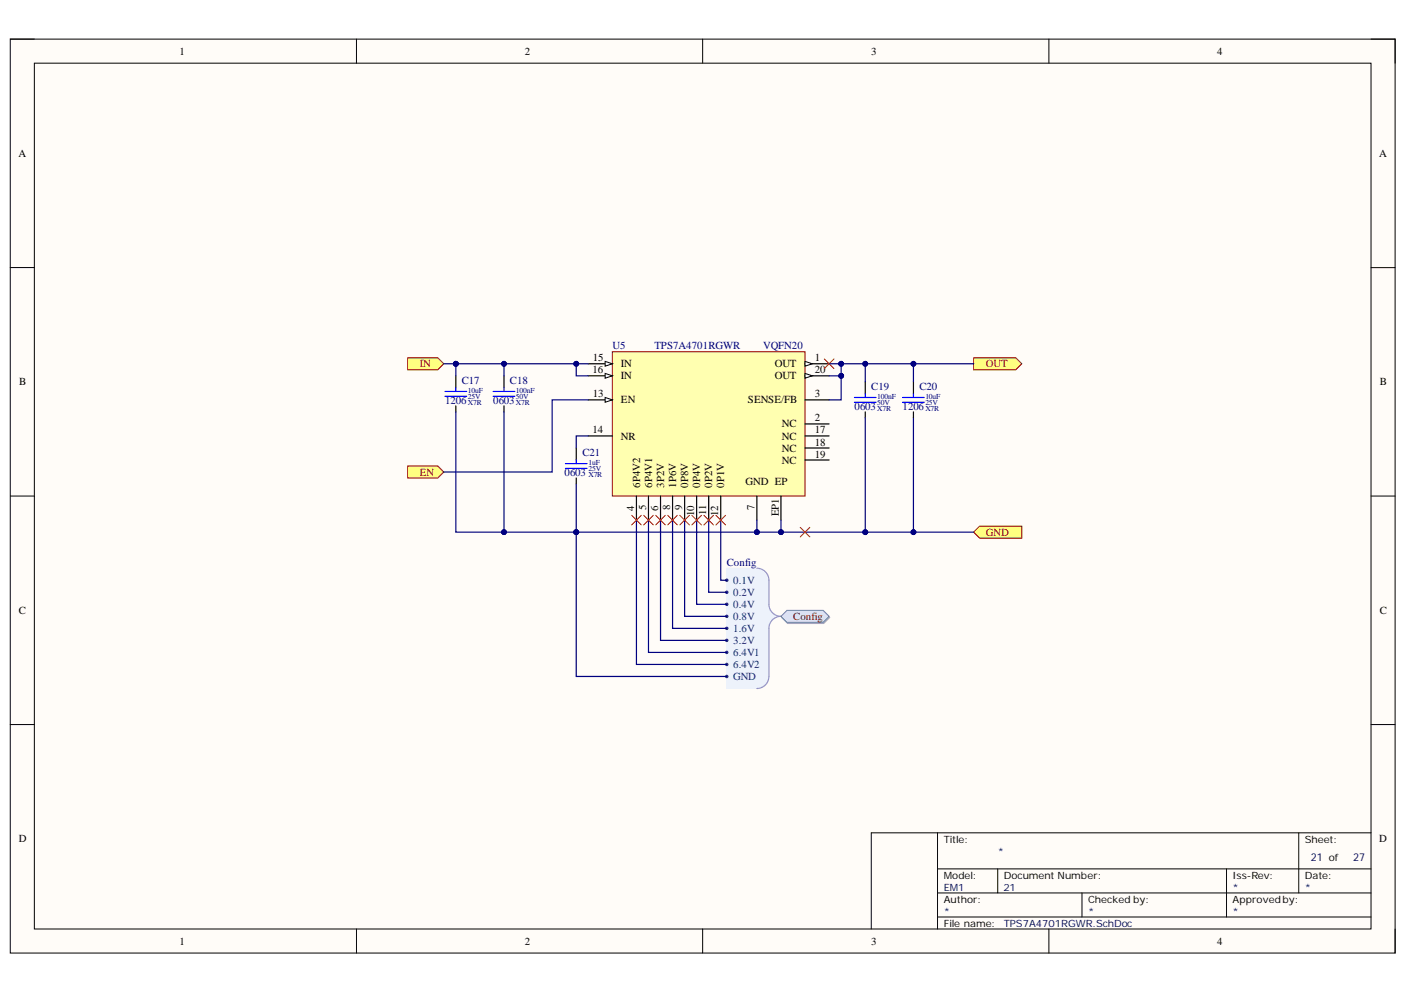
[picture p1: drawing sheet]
<svg xmlns="http://www.w3.org/2000/svg" width="297mm" height="210mm" viewBox="0 0 297 210" stroke-linecap="round" stroke-linejoin="round" font-family="sans-serif">
<defs><g id="words">
<g font-size="2.3">
<text x="37.9" y="11.6">1</text>
<text x="110.8" y="11.6">2</text>
<text x="183.9" y="11.6">3</text>
<text x="256.9" y="11.6">4</text>
<text x="3.9" y="33.1">A</text>
<text x="291.2" y="33.1">A</text>
<text x="125.2" y="76.3">15</text>
<text x="131.1" y="77.5">IN</text>
<text x="163.6" y="77.5">OUT</text>
<text x="172" y="76.3">1</text>
<text x="4.1" y="81.4">B</text>
<text x="125.1" y="78.8">16</text>
<text x="125.2" y="83.9">13</text>
<text x="131.1" y="80.1">IN</text>
<text x="163.6" y="80.1">OUT</text>
<text x="172" y="83.9">3</text>
<text x="172" y="78.8">20</text>
<text x="291.3" y="81.4">B</text>
<text x="131.1" y="85.2">EN</text>
<text x="157.9" y="85.2">SENSE/FB</text>
<text x="172" y="89">2</text>
<text x="125.1" y="91.5">14</text>
<text x="131.1" y="92.8">NR</text>
<text x="165.1" y="90.2">NC</text>
<text x="165.1" y="92.8">NC</text>
<text x="165.1" y="95.4">NC</text>
<text x="172" y="91.5">17</text>
<text x="172" y="94.1">18</text>
<text x="165.1" y="97.9">NC</text>
<text x="172" y="96.6">19</text>
<text x="133.9" y="107.9" transform="rotate(-90 133.9 107.9)">4</text>
<text x="135.1" y="103" transform="rotate(-90 135.1 103)">6P4V2</text>
<text x="136.4" y="107.8" transform="rotate(-90 136.4 107.8)">5</text>
<text x="137.7" y="103" transform="rotate(-90 137.7 103)">6P4V1</text>
<text x="139" y="107.9" transform="rotate(-90 139 107.9)">6</text>
<text x="140.2" y="103" transform="rotate(-90 140.2 103)">3P2V</text>
<text x="141.5" y="107.8" transform="rotate(-90 141.5 107.8)">8</text>
<text x="142.8" y="103" transform="rotate(-90 142.8 103)">1P6V</text>
<text x="144" y="107.8" transform="rotate(-90 144 107.8)">9</text>
<text x="145.3" y="103" transform="rotate(-90 145.3 103)">0P8V</text>
<text x="147.8" y="103" transform="rotate(-90 147.8 103)">0P4V</text>
<text x="150.4" y="103" transform="rotate(-90 150.4 103)">0P2V</text>
<text x="152.9" y="103" transform="rotate(-90 152.9 103)">0P1V</text>
<text x="157.4" y="102.5">GND EP</text>
<text x="159.3" y="107.8" transform="rotate(-90 159.3 107.8)">7</text>
<text x="146.6" y="109" transform="rotate(-90 146.6 109)">10</text>
<text x="149.1" y="108.8" transform="rotate(-90 149.1 108.8)">11</text>
<text x="151.6" y="109" transform="rotate(-90 151.6 109)">12</text>
<text x="164.4" y="109.1" transform="rotate(-90 164.4 109.1)">EP1</text>
<text x="4" y="129.6">C</text>
<text x="291.3" y="129.6">C</text>
<text x="4" y="177.8">D</text>
<text x="291.2" y="177.8">D</text>
<text x="37.9" y="199.5">1</text>
<text x="110.8" y="199.5">2</text>
<text x="183.9" y="199.5">3</text>
<text x="256.9" y="199.5">4</text>
</g>
<g font-size="2.3" fill="#800000">
<text x="88.6" y="77.5">IN</text>
<text x="208.1" y="77.5">OUT</text>
<text x="88.6" y="100.4">EN</text>
<text x="208.1" y="113.1">GND</text>
<text x="167.5" y="130.9">Config</text>
</g>
<g font-size="2.3" fill="#000080">
<text x="129.3" y="73.7">U5</text>
<text x="138.2" y="73.7">TPS7A4701RGWR</text>
<text x="161.1" y="73.7">VQFN20</text>
<text x="97.5" y="81.1">C17</text>
<text x="107.7" y="81.1">C18</text>
<text x="183.9" y="82.4">C19</text>
<text x="194.1" y="82.4">C20</text>
<text x="94" y="85.4">1206</text>
<text x="104.1" y="85.4">0603</text>
<text x="180.4" y="86.7">0603</text>
<text x="190.5" y="86.7">1206</text>
<text x="119.2" y="100.4">0603</text>
<text x="123" y="96.4">C21</text>
<text x="153.4" y="119.5">Config</text>
</g>
<g font-size="2.3" fill="#003a70">
<text x="154.8" y="123.3">0.1V</text>
<text x="154.8" y="125.8">0.2V</text>
<text x="154.8" y="128.3">0.4V</text>
<text x="154.8" y="130.9">0.8V</text>
<text x="154.8" y="133.4">1.6V</text>
<text x="154.8" y="136">3.2V</text>
<text x="154.8" y="138.5">6.4V1</text>
<text x="154.8" y="141.1">6.4V2</text>
<text x="154.8" y="143.6">GND</text>
</g>
<g font-size="2.3" fill="#000e4f">
<text x="276.7" y="181.7">21 of</text>
<text x="285.7" y="181.7">27</text>
</g>
<g font-size="2.1">
<text x="199.3" y="177.9">Title:</text>
<text x="275.5" y="177.9">Sheet:</text>
<text x="199.3" y="185.5">Model:</text>
<text x="211.9" y="185.5">Document Number:</text>
<text x="260.2" y="185.5">Iss-Rev:</text>
<text x="275.5" y="185.5">Date:</text>
<text x="199.3" y="190.6">Author:</text>
<text x="229.7" y="190.6">Checked by:</text>
<text x="260.2" y="190.6">Approvedby:</text>
<text x="199.3" y="195.7">File name:</text>
</g>
<g font-size="2.1" fill="#000e4f">
<text x="210.7" y="180.5">*</text>
<text x="199.3" y="188.1">EM1</text>
<text x="211.9" y="188.1">21</text>
<text x="260.2" y="188.1">*</text>
<text x="275.5" y="188.1">*</text>
<text x="199.3" y="193.2">*</text>
<text x="211.9" y="195.7">TPS7A4701RGWR.SchDoc</text>
<text x="229.7" y="193.2">*</text>
<text x="260.2" y="193.2">*</text>
</g>
<g font-size="1.6" fill="#000080">
<text x="98.8" y="83">10uF</text>
<text x="108.9" y="83">100nF</text>
<text x="98.8" y="85.6">X7R</text>
<text x="98.8" y="84.3">25V</text>
<text x="108.9" y="85.6">X7R</text>
<text x="108.9" y="84.3">50V</text>
<text x="185.2" y="86.8">X7R</text>
<text x="185.2" y="85.6">50V</text>
<text x="185.2" y="84.3">100nF</text>
<text x="195.4" y="86.8">X7R</text>
<text x="195.4" y="85.6">25V</text>
<text x="195.4" y="84.3">10uF</text>
<text x="124.2" y="100.8">X7R</text>
<text x="124.2" y="99.5">25V</text>
<text x="124.2" y="98.2">1uF</text>
</g>
</g></defs>
<path d="M2.2 8.3h292.3v193h-292.3z" fill-rule="evenodd" fill="#fffcf8"/>
<path d="M2.2 8.3h292.3v193h-292.3z" fill="none" stroke="#000" stroke-width=".21"/>
<path d="M7.3 13.3h282.1v182.9h-282.1z" fill-rule="evenodd" fill="#fffcf8"/>
<g fill="none" stroke="#000" stroke-width=".21">
<path d="M2.2 8.3h5.1M7.3 13.3h282.1v182.9h-282.1zM75.3 8.3v5M148.3 8.3v5M221.4 8.3v5M289.4 8.3h5.1v5M2.2 56.5h5.1M289.4 56.5h5.1M2.2 104.8h5.1M289.4 104.8h5.1M2.2 153h5.1M289.4 153h5.1"/>
<path d="M197.9 175.9v20.3M274.2 175.9v12.7M289.4 175.9h-105.5v20.3M75.3 196.2v5.1M148.3 196.2v5.1M197.9 183.5h91.5M197.9 188.6h91.5M197.9 193.6h91.5M210.6 183.5v5.1M221.4 196.2v5.1M228.4 188.6v5M258.9 183.5v10.1"/>
<path d="M294.5 196.2v5.1"/>
</g>
<path d="M86.1 75.6h6.3l1.3 1.2-1.3 1.3h-6.3z" fill-rule="evenodd" fill="#ffff80"/>
<path d="M86.1 75.6h6.3l1.3 1.2-1.3 1.3h-6.3z" fill="none" stroke="#800000" stroke-width=".21"/>
<path d="M96.2 79.4v2.5M106.4 79.4v2.5M96.2 85.7v1.3M106.4 85.7v1.3M121.7 94.6v2.5M182.7 80.6v2.6M182.7 87v1.2M192.8 80.6v2.6M192.8 87v1.2M121.7 100.9v1.3" fill="none" stroke="#000" stroke-width=".25"/>
<g fill="none" stroke="#00f" stroke-width=".25">
<path d="M93.9 83.7h4.6M93.9 82.7h4.6M96.2 81.9v.8M104.1 83.7h4.6M104.1 82.7h4.6M106.4 81.9v.8M119.4 98.9h4.5M119.4 97.9h4.5M121.7 97.1v.8M180.4 85h4.6M180.4 83.9h4.6M182.7 83.2v.7"/>
<path d="M190.5 85h4.6M190.5 83.9h4.6M192.8 83.2v.7"/>
</g>
<path d="M129.3 74.3h40.7v30.5h-40.7z" fill-rule="evenodd" fill="#ffffb0"/>
<path d="M129.3 74.3h40.7v30.5h-40.7z" fill="none" stroke="#800000" stroke-width=".21"/>
<path d="M170 76.8h5" fill="none" stroke="#000" stroke-width=".25"/>
<path d="M170 76.3l1.5 .5-1.5 .5z" fill="#f8fcff"/>
<path d="M170 76.3l1.5 .5-1.5 .5z" fill="none" stroke="#000" stroke-width=".21"/>
<path d="M124.2 76.8h5.1" fill="none" stroke="#000" stroke-width=".25"/>
<path d="M127.8 76.3l1.5 .5-1.5 .5z" fill="#f8fcff"/>
<path d="M127.8 76.3l1.5 .5-1.5 .5z" fill="none" stroke="#000" stroke-width=".21"/>
<path d="M170 79.4h5M124.2 92.1h5.1M170 89.5h5M170 84.4h5M152.2 104.8v5M159.8 104.8v5M164.9 104.8v5" fill="none" stroke="#000" stroke-width=".25"/>
<path d="M170 78.9l1.5 .5-1.5 .5z" fill="#f8fcff"/>
<path d="M170 78.9l1.5 .5-1.5 .5z" fill="none" stroke="#000" stroke-width=".21"/>
<path d="M124.2 79.4h5.1" fill="none" stroke="#000" stroke-width=".25"/>
<path d="M127.8 78.9l1.5 .5-1.5 .5z" fill="#f8fcff"/>
<path d="M127.8 78.9l1.5 .5-1.5 .5z" fill="none" stroke="#000" stroke-width=".21"/>
<path d="M124.2 84.4h5.1M170 92.1h5M170 94.6h5M170 97.1h5M134.4 104.8v5M136.9 104.8v5M139.4 104.8v5M142 104.8v5M144.5 104.8v5M147.1 104.8v5M149.6 104.8v5" fill="none" stroke="#000" stroke-width=".25"/>
<path d="M127.8 83.9l1.5 .5-1.5 .5z" fill="#f8fcff"/>
<path d="M127.8 83.9l1.5 .5-1.5 .5z" fill="none" stroke="#000" stroke-width=".21"/>
<path d="M174 75.8l2.1 2M176.1 75.8l-2.1 2" fill="none" stroke="#f00" stroke-width=".21"/>
<path d="M86.1 98.4h6.3l1.3 1.3-1.3 1.2h-6.3z" fill-rule="evenodd" fill="#ffff80"/>
<path d="M86.1 98.4h6.3l1.3 1.3-1.3 1.2h-6.3z" fill="none" stroke="#800000" stroke-width=".21"/>
<path d="M153.4 120h6.4l1.3 .3 .9 1 .3 1.2v5.7l.7 1.1 1.2 .9-1.2 .8-.7 1.1v10.8l-.3 1.2-.9 1-1.3 .3h-6.4z" fill-rule="evenodd" fill="#edf2fb"/>
<path d="M153.4 120h6.4l1.3 .3 .9 1 .3 1.2v5.7l.7 1.1 1.2 .9-1.2 .8-.7 1.1v10.8l-.3 1.2-.9 1-1.3 .3h-6.4z" fill="none" stroke="#edf2fb" stroke-width=".21"/>
<path d="M159.8 120a2.54 2.54 0 0 1 2.5 2.5v5.1a2.54 2.54 0 0 0 2.6 2.6 2.54 2.54 0 0 0-2.6 2.5v10.2a2.55 2.55 0 0 1-2.5 2.5" fill="none" stroke="#8f9ec9" stroke-width=".25"/>
<circle cx="153.4" cy="122.5" r=".25" fill="#003a70"/>
<circle cx="153.4" cy="122.5" r=".25" fill="none" stroke="#003a70" stroke-width=".21"/>
<circle cx="153.4" cy="125.1" r=".25" fill="#003a70"/>
<circle cx="153.4" cy="125.1" r=".25" fill="none" stroke="#003a70" stroke-width=".21"/>
<circle cx="153.4" cy="127.6" r=".25" fill="#003a70"/>
<circle cx="153.4" cy="127.6" r=".25" fill="none" stroke="#003a70" stroke-width=".21"/>
<circle cx="153.4" cy="130.2" r=".25" fill="#003a70"/>
<circle cx="153.4" cy="130.2" r=".25" fill="none" stroke="#003a70" stroke-width=".21"/>
<circle cx="153.4" cy="132.7" r=".25" fill="#003a70"/>
<circle cx="153.4" cy="132.7" r=".25" fill="none" stroke="#003a70" stroke-width=".21"/>
<circle cx="153.4" cy="135.2" r=".25" fill="#003a70"/>
<circle cx="153.4" cy="135.2" r=".25" fill="none" stroke="#003a70" stroke-width=".21"/>
<circle cx="153.4" cy="137.8" r=".25" fill="#003a70"/>
<circle cx="153.4" cy="137.8" r=".25" fill="none" stroke="#003a70" stroke-width=".21"/>
<circle cx="153.4" cy="140.3" r=".25" fill="#003a70"/>
<circle cx="153.4" cy="140.3" r=".25" fill="none" stroke="#003a70" stroke-width=".21"/>
<circle cx="153.4" cy="142.8" r=".25" fill="#003a70"/>
<circle cx="153.4" cy="142.8" r=".25" fill="none" stroke="#003a70" stroke-width=".21"/>
<path d="M165 130.4l1.3-1.3h7.6l1.3 1.3-1.3 1.3h-7.6z" fill-rule="evenodd" fill="#bac0ca"/>
<path d="M165 130.4l1.3-1.3h7.6l1.3 1.3-1.3 1.3h-7.6z" fill="none" stroke="#a6acb6" stroke-width=".21"/>
<path d="M164.9 130.2l1.2-1.3h7.7l1.2 1.3-1.2 1.2h-7.7z" fill-rule="evenodd" fill="#d5e4ff"/>
<path d="M164.9 130.2l1.2-1.3h7.7l1.2 1.3-1.2 1.2h-7.7z" fill="none" stroke="#71809b" stroke-width=".21"/>
<path d="M205.5 75.6h8.9l1.3 1.2-1.3 1.3h-8.9z" fill-rule="evenodd" fill="#ffff80"/>
<path d="M205.5 75.6h8.9l1.3 1.2-1.3 1.3h-8.9z" fill="none" stroke="#800000" stroke-width=".21"/>
<path d="M205.5 112.4l1.3-1.3h8.9v2.5h-8.9z" fill-rule="evenodd" fill="#ffff80"/>
<path d="M205.5 112.4l1.3-1.3h8.9v2.5h-8.9z" fill="none" stroke="#800000" stroke-width=".21"/>
<path d="M182.7 76.8v3.8M124.2 92.1h-2.5v2.5" fill="none" stroke="#000080" stroke-width=".25"/>
<circle cx="182.7" cy="76.8" r=".51" fill="#000080"/>
<circle cx="182.7" cy="76.8" r=".51" fill="none" stroke="#000080" stroke-width=".21"/>
<path d="M192.8 76.8v3.8" fill="none" stroke="#000080" stroke-width=".25"/>
<circle cx="192.8" cy="76.8" r=".51" fill="#000080"/>
<circle cx="192.8" cy="76.8" r=".51" fill="none" stroke="#000080" stroke-width=".21"/>
<path d="M106.4 76.8v2.6" fill="none" stroke="#000080" stroke-width=".25"/>
<circle cx="106.4" cy="76.8" r=".51" fill="#000080"/>
<circle cx="106.4" cy="76.8" r=".51" fill="none" stroke="#000080" stroke-width=".21"/>
<path d="M96.2 76.8v2.6" fill="none" stroke="#000080" stroke-width=".25"/>
<circle cx="96.2" cy="76.8" r=".51" fill="#000080"/>
<circle cx="96.2" cy="76.8" r=".51" fill="none" stroke="#000080" stroke-width=".21"/>
<path d="M93.7 76.8h2.5" fill="none" stroke="#000080" stroke-width=".25"/>
<circle cx="96.2" cy="76.8" r=".51" fill="#000080"/>
<circle cx="96.2" cy="76.8" r=".51" fill="none" stroke="#000080" stroke-width=".21"/>
<path d="M177.6 76.8v2.6h-2.6" fill="none" stroke="#000080" stroke-width=".25"/>
<circle cx="177.6" cy="79.4" r=".51" fill="#000080"/>
<circle cx="177.6" cy="79.4" r=".51" fill="none" stroke="#000080" stroke-width=".21"/>
<circle cx="177.6" cy="76.8" r=".51" fill="#000080"/>
<circle cx="177.6" cy="76.8" r=".51" fill="none" stroke="#000080" stroke-width=".21"/>
<path d="M177.6 79.4v5h-2.6" fill="none" stroke="#000080" stroke-width=".25"/>
<circle cx="177.6" cy="79.4" r=".51" fill="#000080"/>
<circle cx="177.6" cy="79.4" r=".51" fill="none" stroke="#000080" stroke-width=".21"/>
<path d="M121.7 76.8h2.5" fill="none" stroke="#000080" stroke-width=".25"/>
<circle cx="121.7" cy="76.8" r=".51" fill="#000080"/>
<circle cx="121.7" cy="76.8" r=".51" fill="none" stroke="#000080" stroke-width=".21"/>
<path d="M96.2 76.8h25.5v2.6h2.5" fill="none" stroke="#000080" stroke-width=".25"/>
<circle cx="96.2" cy="76.8" r=".51" fill="#000080"/>
<circle cx="96.2" cy="76.8" r=".51" fill="none" stroke="#000080" stroke-width=".21"/>
<circle cx="106.4" cy="76.8" r=".51" fill="#000080"/>
<circle cx="106.4" cy="76.8" r=".51" fill="none" stroke="#000080" stroke-width=".21"/>
<circle cx="121.7" cy="76.8" r=".51" fill="#000080"/>
<circle cx="121.7" cy="76.8" r=".51" fill="none" stroke="#000080" stroke-width=".21"/>
<path d="M124.2 84.4h-7.6v15.3h-22.9M134.4 109.8v30.5h19M136.9 109.8v28h16.5M139.4 109.8v25.4h14M142 109.8v22.9h11.4M144.5 109.8v20.4h8.9M147.1 109.8v17.8h6.3M149.6 109.8v15.3h3.8M152.2 109.8v12.7h1.2M164.9 109.8v2.6" fill="none" stroke="#000080" stroke-width=".25"/>
<circle cx="164.9" cy="112.4" r=".51" fill="#000080"/>
<circle cx="164.9" cy="112.4" r=".51" fill="none" stroke="#000080" stroke-width=".21"/>
<path d="M159.8 109.8v2.6h45.7" fill="none" stroke="#000080" stroke-width=".25"/>
<circle cx="159.8" cy="112.4" r=".51" fill="#000080"/>
<circle cx="159.8" cy="112.4" r=".51" fill="none" stroke="#000080" stroke-width=".21"/>
<circle cx="164.9" cy="112.4" r=".51" fill="#000080"/>
<circle cx="164.9" cy="112.4" r=".51" fill="none" stroke="#000080" stroke-width=".21"/>
<circle cx="182.7" cy="112.4" r=".51" fill="#000080"/>
<circle cx="182.7" cy="112.4" r=".51" fill="none" stroke="#000080" stroke-width=".21"/>
<circle cx="192.8" cy="112.4" r=".51" fill="#000080"/>
<circle cx="192.8" cy="112.4" r=".51" fill="none" stroke="#000080" stroke-width=".21"/>
<path d="M175 76.8h30.5" fill="none" stroke="#000080" stroke-width=".25"/>
<circle cx="192.8" cy="76.8" r=".51" fill="#000080"/>
<circle cx="192.8" cy="76.8" r=".51" fill="none" stroke="#000080" stroke-width=".21"/>
<circle cx="182.7" cy="76.8" r=".51" fill="#000080"/>
<circle cx="182.7" cy="76.8" r=".51" fill="none" stroke="#000080" stroke-width=".21"/>
<circle cx="177.6" cy="76.8" r=".51" fill="#000080"/>
<circle cx="177.6" cy="76.8" r=".51" fill="none" stroke="#000080" stroke-width=".21"/>
<g fill="none" stroke="#f00" stroke-width=".21">
<path d="M133.3 108.8l2.1 2.1M135.4 108.8l-2.1 2.1M135.9 108.8l2 2.1M137.9 108.8l-2 2.1M138.4 108.8l2.1 2.1M140.5 108.8l-2.1 2.1M141 108.8l2 2.1M143 108.8l-2 2.1M143.5 108.8l2 2.1M145.5 108.8l-2 2.1M146.1 108.8l2 2.1M148.1 108.8l-2 2.1"/>
<path d="M148.6 108.8l2 2.1M150.6 108.8l-2 2.1M151.1 108.8l2.1 2.1M153.2 108.8l-2.1 2.1M168.9 111.4l2.1 2M171 111.4l-2.1 2"/>
</g>
<path d="M182.7 88.2v24.2" fill="none" stroke="#000080" stroke-width=".25"/>
<circle cx="182.7" cy="112.4" r=".51" fill="#000080"/>
<circle cx="182.7" cy="112.4" r=".51" fill="none" stroke="#000080" stroke-width=".21"/>
<path d="M192.8 88.2v24.2" fill="none" stroke="#000080" stroke-width=".25"/>
<circle cx="192.8" cy="112.4" r=".51" fill="#000080"/>
<circle cx="192.8" cy="112.4" r=".51" fill="none" stroke="#000080" stroke-width=".21"/>
<path d="M121.7 102.2v10.2h38.1" fill="none" stroke="#000080" stroke-width=".25"/>
<circle cx="159.8" cy="112.4" r=".51" fill="#000080"/>
<circle cx="159.8" cy="112.4" r=".51" fill="none" stroke="#000080" stroke-width=".21"/>
<circle cx="121.7" cy="112.4" r=".51" fill="#000080"/>
<circle cx="121.7" cy="112.4" r=".51" fill="none" stroke="#000080" stroke-width=".21"/>
<path d="M106.4 87v25.4h15.3" fill="none" stroke="#000080" stroke-width=".25"/>
<circle cx="121.7" cy="112.4" r=".51" fill="#000080"/>
<circle cx="121.7" cy="112.4" r=".51" fill="none" stroke="#000080" stroke-width=".21"/>
<circle cx="106.4" cy="112.4" r=".51" fill="#000080"/>
<circle cx="106.4" cy="112.4" r=".51" fill="none" stroke="#000080" stroke-width=".21"/>
<path d="M96.2 87v25.4h10.2" fill="none" stroke="#000080" stroke-width=".25"/>
<circle cx="106.4" cy="112.4" r=".51" fill="#000080"/>
<circle cx="106.4" cy="112.4" r=".51" fill="none" stroke="#000080" stroke-width=".21"/>
<path d="M121.7 112.4v30.5h31.7" fill="none" stroke="#000080" stroke-width=".25"/>
<circle cx="121.7" cy="112.4" r=".51" fill="#000080"/>
<circle cx="121.7" cy="112.4" r=".51" fill="none" stroke="#000080" stroke-width=".21"/>
<use href="#words"/>
</svg>
